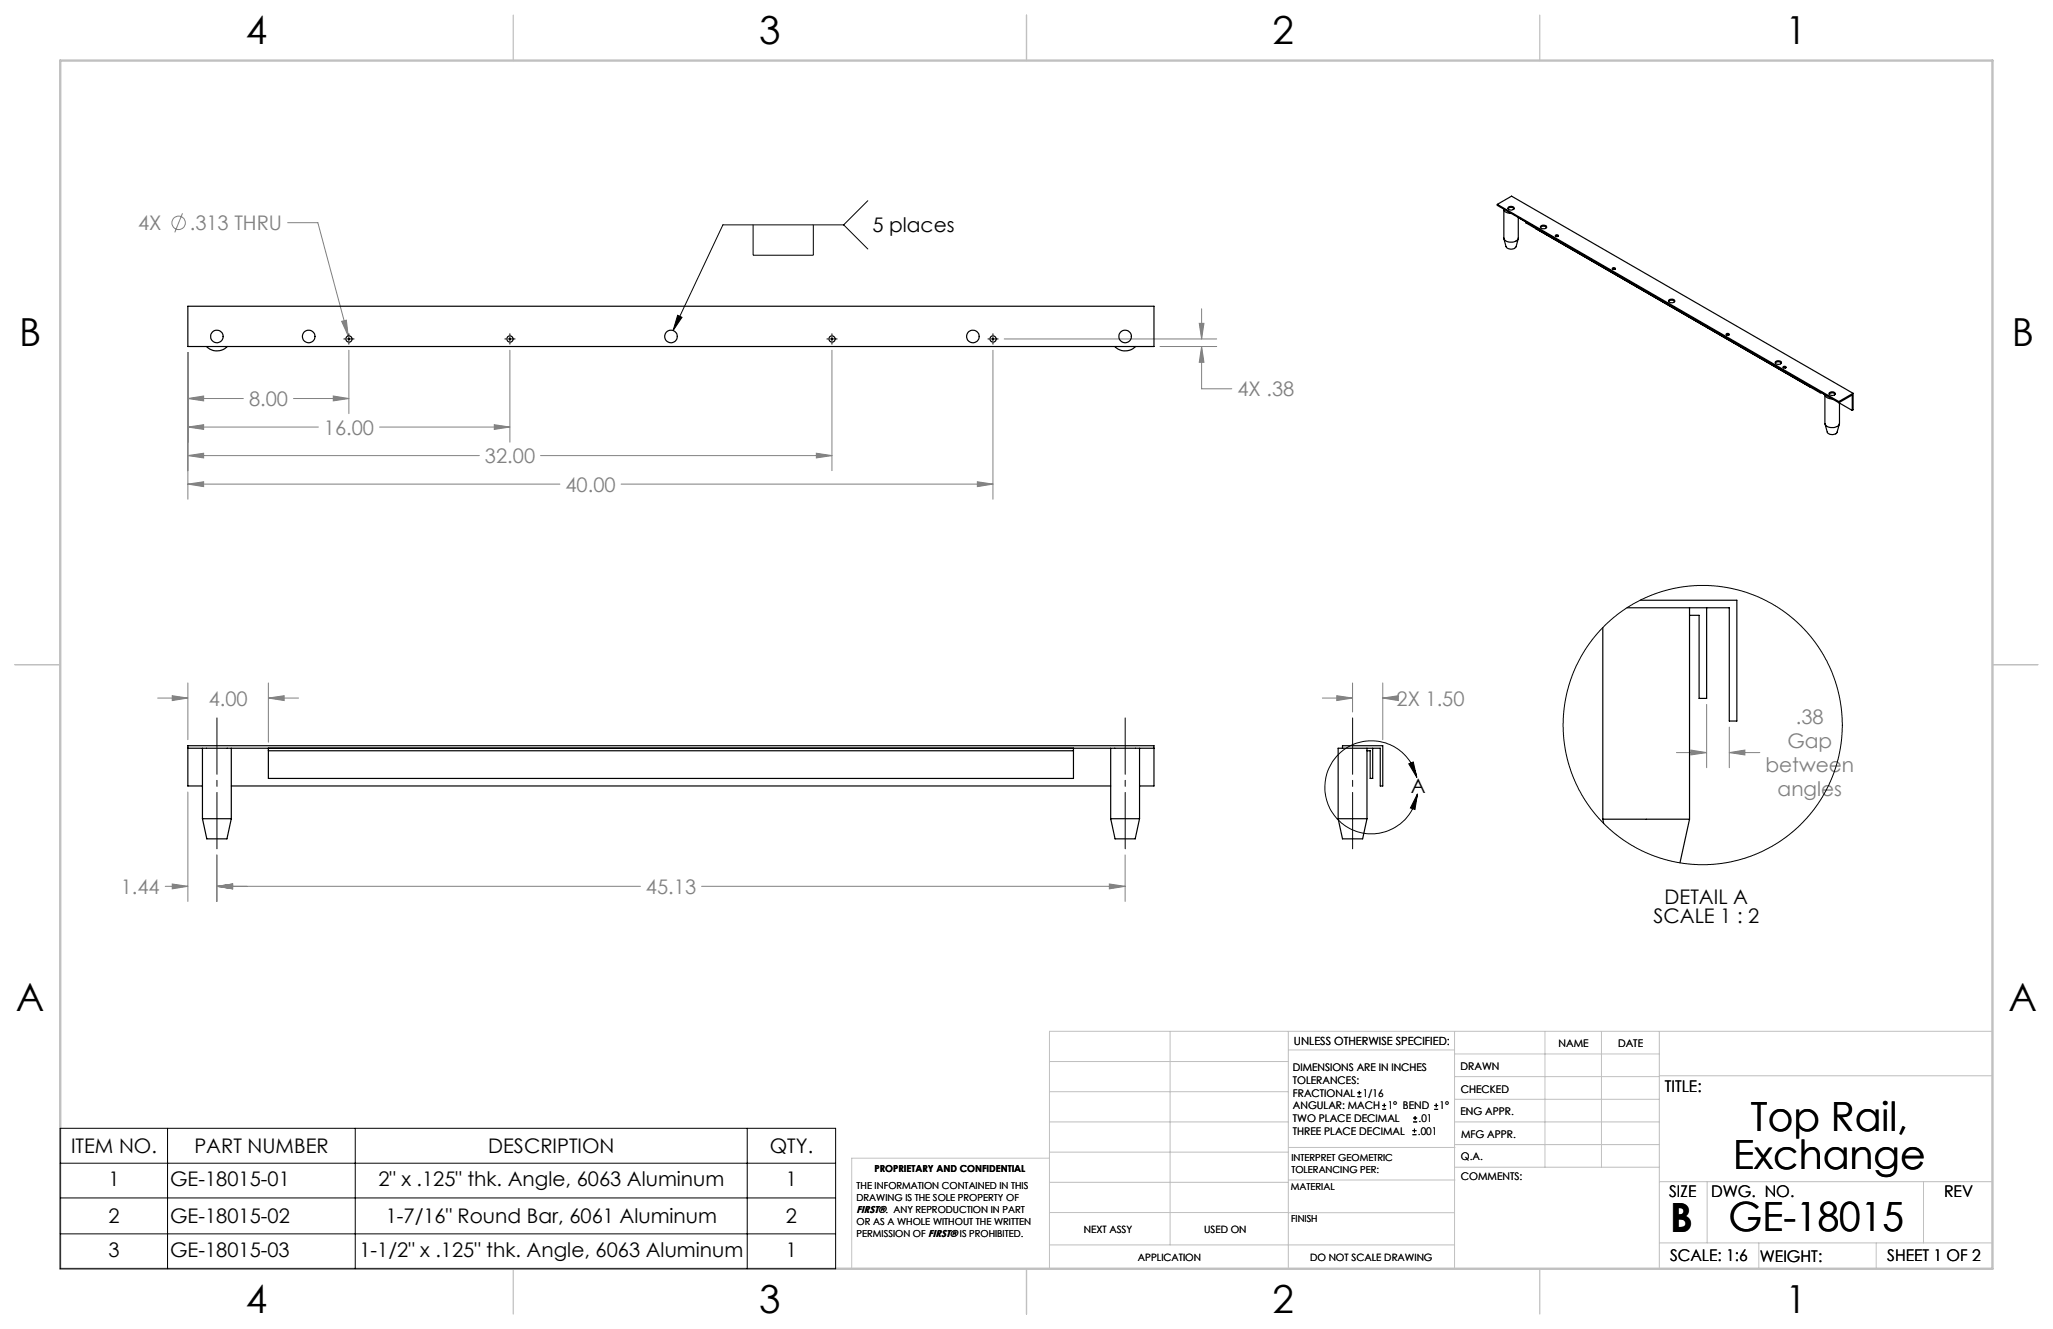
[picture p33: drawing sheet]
<svg xmlns="http://www.w3.org/2000/svg" width="432mm" height="279mm" viewBox="0 0 432 279" stroke-linecap="round" stroke-linejoin="round" font-family="sans-serif">
<defs><g id="words">
<g font-size="8.5">
<text x="368.3" y="237.7">Top Rail,</text>
<text x="364.5" y="245.8">Exchange</text>
<text x="351.3" y="259">B</text>
<text x="363.6" y="258.9">GE-18015</text>
</g>
<g font-size="8.1">
<text x="51.7" y="9.3">4</text>
<text x="159.7" y="9.3">3</text>
<text x="267.6" y="9.3">2</text>
<text x="375.6" y="9.3">1</text>
<text x="4" y="72.8">B</text>
<text x="423.1" y="72.8">B</text>
<text x="3.3" y="212.5">A</text>
<text x="422.4" y="212.5">A</text>
<text x="51.7" y="276">4</text>
<text x="159.7" y="276">3</text>
<text x="267.6" y="276">2</text>
<text x="375.6" y="276">1</text>
</g>
<g font-size="4.2" fill="#808080">
<text x="29" y="48.4">4X</text>
<text x="39.9" y="48.4">.313 THRU</text>
<text x="260.3" y="83.3">4X .38</text>
<text x="52.4" y="85.4">8.00</text>
<text x="68.1" y="91.4">16.00</text>
<text x="102" y="97.4">32.00</text>
<text x="118.9" y="103.4">40.00</text>
<text x="43.9" y="148.4">4.00</text>
<text x="293.7" y="148.4">2X 1.50</text>
<text x="377.7" y="152.2">.38</text>
<text x="375.9" y="157.3">Gap</text>
<text x="371.3" y="162.3">between</text>
<text x="373.9" y="167.4">angles</text>
<text x="25.4" y="187.9">1.44</text>
<text x="135.9" y="187.9">45.13</text>
</g>
<g font-size="4.2">
<text x="183.5" y="48.9">5 places</text>
<text x="296.8" y="166.7">A</text>
<text x="350.1" y="190">DETAIL A</text>
<text x="347.8" y="194.1">SCALE 1 : 2</text>
<text x="14.9" y="242.4">ITEM NO.</text>
<text x="40.9" y="242.4">PART NUMBER</text>
<text x="102.7" y="242.4">DESCRIPTION</text>
<text x="161.9" y="242.4">QTY.</text>
<text x="22.8" y="249.3">1</text>
<text x="35.8" y="249.3">GE-18015-01</text>
<text x="79.6" y="249.3">2&quot; x .125&quot; thk. Angle, 6063 Aluminum</text>
<text x="165.3" y="249.3">1</text>
<text x="22.8" y="257.1">2</text>
<text x="35.8" y="257.1">GE-18015-02</text>
<text x="81.1" y="257.1">1-7/16&quot; Round Bar, 6061 Aluminum</text>
<text x="165.3" y="257.1">2</text>
<text x="22.8" y="264.2">3</text>
<text x="35.8" y="264.2">GE-18015-03</text>
<text x="75.6" y="264.2">1-1/2&quot; x .125&quot; thk. Angle, 6063 Aluminum</text>
<text x="165.3" y="264.2">1</text>
</g>
<g font-size="3.4">
<text x="350.2" y="229.5">TITLE:</text>
<text x="351.1" y="251.6">SIZE</text>
<text x="359.9" y="251.6">DWG. NO.</text>
<text x="408.9" y="251.7">REV</text>
<text x="351.2" y="265.2">SCALE: 1:6</text>
<text x="370.1" y="265.3">WEIGHT:</text>
<text x="396.9" y="265.2">SHEET 1 OF 2</text>
</g>
<text font-size="2.4" x="272.2" y="219.7">UNLESS OTHERWISE SPECIFIED:</text>
<g font-size="2.2">
<text x="327.8" y="220.1">NAME</text>
<text x="340.3" y="220.2">DATE</text>
<text x="271.9" y="225.3">DIMENSIONS ARE IN INCHES</text>
<text x="271.9" y="227.9">TOLERANCES:</text>
<text x="307.2" y="224.9">DRAWN</text>
<text x="271.9" y="230.6">FRACTIONAL</text>
<text x="271.9" y="233.2">ANGULAR: MACH</text>
<text x="286.6" y="230.6">1/16</text>
<text x="291.9" y="233.2">1° BEND</text>
<text x="302.8" y="233.2">1°</text>
<text x="307.3" y="229.8">CHECKED</text>
<text x="271.9" y="238.5">THREE PLACE DECIMAL</text>
<text x="271.9" y="235.9">TWO PLACE DECIMAL</text>
<text x="298.2" y="238.5">.001</text>
<text x="298.4" y="235.9">.01</text>
<text x="307.2" y="234.5">ENG APPR.</text>
<text x="307.3" y="239.2">MFG APPR.</text>
<text x="307.3" y="243.9">Q.A.</text>
<text x="307.3" y="248.1">COMMENTS:</text>
</g>
<g font-size="2.1">
<text x="180.2" y="255.1">FIRST®. ANY REPRODUCTION IN PART</text>
<text x="227.9" y="259.2">NEXT ASSY</text>
<text x="253.3" y="259.2">USED ON</text>
<text x="239.3" y="265">APPLICATION</text>
<text x="275.5" y="265.1">DO NOT SCALE DRAWING</text>
</g>
<g font-size="2">
<text x="271.6" y="244.1">INTERPRET GEOMETRIC</text>
<text x="180.2" y="250">THE INFORMATION CONTAINED IN THIS</text>
<text x="183.9" y="246.4">PROPRIETARY AND CONFIDENTIAL</text>
<text x="271.5" y="250.2">MATERIAL</text>
<text x="271.6" y="246.6">TOLERANCING PER:</text>
<text x="180.2" y="252.5">DRAWING IS THE SOLE PROPERTY OF</text>
<text x="180.2" y="257.6">OR AS A WHOLE WITHOUT THE WRITTEN</text>
<text x="271.5" y="257">FINISH</text>
<text x="180.2" y="260.1">PERMISSION OF FIRST® IS PROHIBITED.</text>
</g>
</g></defs>
<g fill="none" stroke="#c0c0c0" stroke-width=".21">
<path d="M246.1 216.8v44.9M271 216.8v49.9M305.9 216.8v49.9M324.9 216.8v28.6M336.8 216.8v28.6M349 216.8v49.9M419.1 216.8h-198.4v49.9M220.7 235.9h50.3M220.7 229.5h50.3M220.7 223.2h50.3M271 220.7h34.9M305.9 231.1h43.1"/>
<path d="M305.9 226.3h43.1M305.9 221.6h43.1M305.9 235.9h43.1M349 226.2h70.1M220.7 248.6h50.3M220.7 242.2h50.3M220.7 254.9h50.3M220.7 243.5h-41.6v23.2M271 255h34.9M271 248.1h35M271 241.2h35M305.9 240.6h43.1"/>
<path d="M306 245.4h43M349 248.4h70.1M359.1 248.4v12.9M404.6 248.4v12.9M220.7 261.7h85.2M349 261.3h70.1M369.9 261.3v5.4M394.6 261.3v5.4"/>
</g>
<path d="M108 3.2v9.5M215.9 3.2v9.5M323.8 3.2v9.5M3.1 139.7h9.6M419.1 139.7h9.5M108 266.7v9.6M215.9 266.7v9.6M323.8 266.7v9.6" fill="none" stroke="#c0c0c0" stroke-width=".25"/>
<path d="M12.7 12.7h406.4v254h-406.4z" fill="none" stroke="#c0c0c0" stroke-width=".5"/>
<g fill="none" stroke="#808080" stroke-width=".21">
<path d="M38.4 44.8l-1.6 4.1M60.5 46.8h6.4l6.3 23.8M39.5 74.1v30.9M71.9 67.6l.9-.3 .4 3.3zM73.4 73.6v13.4M107.2 73.6v19.4M175 73.6v25.4M208.8 73.6v31.4M211.2 71.3h44.7M244 72.8h11.9M252.2 68h1l-.5 3.3zM252.7 72.8l.5 3.4h-1z"/>
<path d="M252.7 72.8v8.9h6.4M252.7 64.9v6.4M39.5 83.8l3.3-.5v1zM39.5 89.8l3.3-.5v1zM39.5 95.8l3.3-.5v1zM39.5 83.8h11.7M39.5 89.8h27.5M39.5 95.8h61.3M61.7 83.8h11.7M70.1 83.3l3.3 .5-3.3 .5zM79.8 89.8h27.4M104 89.3l3.2 .5-3.2 .5z"/>
<path d="M113.7 95.8h61.3M171.7 95.3l3.3 .5-3.3 .5zM39.5 101.8l3.3-.5v1zM39.5 101.8h78.3M130.6 101.8h78.2M205.6 101.3l3.2 .5-3.2 .5zM33.2 146.8h6.3M36.2 146.3l3.3 .5-3.3 .5zM39.5 143.6v11.9M56.4 146.8l3.4-.5v1zM56.4 143.6v12.4M56.4 146.8h6.4"/>
<path d="M278.1 146.8h6.4M281.2 146.3l3.3 .5-3.3 .5zM284.5 143.6v6.1M290.8 146.8l3.3-.5v1zM290.8 146.8h1.7M290.8 143.6v11.9M352.6 158.2h6.4M355.6 157.7l3.4 .5-3.4 .5zM359 148.1v13.3M363.7 158.2l3.3-.5v1zM363.7 152.9v8.5M363.7 158.2h6.4"/>
<path d="M39.5 166.5v23M45.6 179.7v9.8M236.6 179.7v9.8M34.7 186.3h4.8M36.2 185.8l3.3 .5-3.3 .6zM45.6 186.3l3.3-.5v1.1zM45.6 186.3h89.1M147.6 186.3h89M233.3 185.8l3.3 .5-3.3 .6z"/>
<circle cx="37.6" cy="46.9" r="1.41"/>
</g>
<g fill="none" stroke="#000" stroke-width=".21">
<path d="M158.4 47.3v6.4h12.7v-6.4M177.4 47.3h-25.4l-10.4 22.2M177.4 47.3l5.1 5.1M182.5 42.2l-5.1 5.1M72.3 71.3h.2M73 71.3h.8M73.4 70.2v.2M73.4 70.8v.9M73.4 72.1v.3M74.2 71.3h.3M106.2 71.3h.2M106.8 71.3h.9"/>
<path d="M107.2 70.2v.2M107.2 70.8v.9M107.2 72.1v.3M108.1 71.3h.2M142.5 66.3l.9 .4-1.8 2.8zM173.9 71.3h.2M174.6 71.3h.8M175 70.2v.2M175 70.8v.9M175 72.1v.3M175.8 71.3h.3M207.8 71.3h.2"/>
<path d="M208.4 71.3h.9M208.8 70.2v.2M208.8 70.8v.9M208.8 72.1v.3M209.7 71.3h.2M296.3 160.6l1-.4 .7 3.2zM298 163.4a9.8 9.8 0 0 0-15.3-5.8 9.8 9.8 0 0 0 .7 16.3 9.8 9.8 0 0 0 14.7-7M298.1 166.9l-.5 3.3-.9-.3zM12.7 237.2h163.1v29.5h-163.1zM35.2 237.2v29.5M74.7 237.2v29.5M157.2 237.2v29.5"/>
<path d="M12.7 251.8h163.1M12.7 259.4h163.1M12.7 244.5h163.1"/>
</g>
<path d="M45.6 150.9v27.5M236.7 150.9v27.5M284.5 178.4v-27.5" fill="none" stroke="#000" stroke-width=".21" stroke-dasharray="15.2 1.3 1.3 1.3" stroke-dashoffset="3.4"/>
<path d="M142.5 66.3l.9 .4-1.8 2.8zM296.3 160.6l1-.4 .7 3.2zM298.1 166.9l-.5 3.3-.9-.3z" fill="#000"/>
<path d="M56.4 146.8l3.4-.5v1zM36.2 146.3l3.3 .5-3.3 .5zM45.6 186.3l3.3-.5v1.1zM36.2 185.8l3.3 .5-3.3 .6zM45.6 186.3l3.3-.5v1.1zM233.3 185.8l3.3 .5-3.3 .6zM70.1 83.3l3.3 .5-3.3 .5zM39.5 83.8l3.3-.5v1zM39.5 89.8l3.3-.5v1zM104 89.3l3.2 .5-3.2 .5zM39.5 95.8l3.3-.5v1zM171.7 95.3l3.3 .5-3.3 .5zM39.5 101.8l3.3-.5v1zM205.6 101.3l3.2 .5-3.2 .5zM252.2 68h1l-.5 3.3zM252.7 72.8l.5 3.4h-1zM71.9 67.6l1.3 3-.4-3.3zM281.2 146.3l3.3 .5-3.3 .5zM290.8 146.8l3.3-.5v1zM355.6 157.7l3.4 .5-3.4 .5zM363.7 158.2l3.3-.5v1z" fill="#808080"/>
<g fill="none" stroke="#000" stroke-width=".25">
<path d="M314.9 43v.2l71.9 41.5M314.9 43l71.9 41.4M314.9 43l3-1.8 71.8 41.5M316.3 50.2l.5 1.7a1.32 1.32 0 0 0 2.1 0l.4-1.7M317.2 43.9l.4-.3 .6 .1 .3 .2M317.2 43.6l.6-.2a.4 .4 0 0 1 .5 .1 .4 .4 0 0 1 0 .5 .63 .63 0 0 1-.7 .2 .63 .63 0 0 1-.4-.6zM317.9 44.9l-.4-.1a1.09 1.09 0 0 1-1.2-.8v6a1.71 1.71 0 0 0 2.6 .7l.4-.6v-4.4M320.9 46.6v.2l61.9 35.8M323 48h.1M324 47.6l.5-.3a.5 .5 0 0 1 .5 0 .5 .5 0 0 1 .3 .5 .73 .73 0 0 1-1.3-.2zM324 47.8l.5-.2 .7 .1 .1 .1M327.2 49.7l.2-.1 .3 .1-.2-.1z"/>
<path d="M327.2 49.4h.1a.24 .24 0 0 1 .3 0 .24 .24 0 0 1 .1 .3 .28 .28 0 0 1-.4 .1 .28 .28 0 0 1-.1-.4zM339.2 56.6h.5zM339.2 56.3h.1a.27 .27 0 0 1 .3 0 .27 .27 0 0 1 .1 .3h-.1a.26 .26 0 0 1-.4 .1 .26 .26 0 0 1 0-.4zM39.5 64.4h203.2v8.4h-203.2zM43.4 72.8a3.1 3.1 0 0 0 4.4 0M234.5 72.8a3.1 3.1 0 0 0 4.3 0M350.9 63.4l.5-.3 .8 .3M351 63.1l.3-.2a.51 .51 0 0 1 .6 0 .51 .51 0 0 1 .2 .6l-.3 .1a.59 .59 0 0 1-.8-.5zM363.1 70.2l.3-.1a.22 .22 0 0 1 .3 .1 .22 .22 0 0 1-.3 .3l-.4-.2zM363.1 70.3l.5 .1zM373.4 76.3l.5-.2h.5l.3 .2M373.5 76l.4-.2a.48 .48 0 0 1 .6 .1 .48 .48 0 0 1 .1 .5l-.1 .1a.7 .7 0 0 1-1.1-.4z"/>
<path d="M375.1 77.3h.5zM375.1 77.1l.1-.1a.26 .26 0 0 1 .3 0 .26 .26 0 0 1 .1 .3l-.2 .1a.25 .25 0 0 1-.3 0 .25 .25 0 0 1 0-.3zM375.6 77.3h.1M380.8 81.2v.2l.2-.1M382.8 82.4v.2M383 82.5h.1M383 82.5l-.2 .1M383 82.5l.8 .5M383.8 83a1.42 1.42 0 0 0 1.6 .9M383.8 83v6a1.86 1.86 0 0 0 3.1 .2v-4.6M383.9 89.1l.4 1.7a1.29 1.29 0 0 0 2.1 0l.5-1.7M384.7 82.7l.3-.2a.61 .61 0 0 1 .6-.1 .61 .61 0 0 1 .4 .5l-.6 .2a.58 .58 0 0 1-.7-.4z"/>
<path d="M384.7 82.9l.3-.2a.79 .79 0 0 1 1 .2M386.8 84.4v.3M386.8 84.7l2.8-1.7v3.3M386.9 84.7l2.7 1.6M389.7 82.7l-2.9 1.7M389.7 82.7v3.4l-.1 .2M337.1 131.9v40.3M345 126.2h20.3v25.4h-1.6v-23.8h-21.5M355.4 127.8v44.4M359 127.8v19h-1.6v-17.4h-2M39.5 157.3h203.2M42.6 157.3v14.8"/>
<path d="M48.6 157.3v14.8M56.4 157.3v6.4h169.4v-6.4M56.4 157.8h169.4M233.6 157.3v14.8M239.7 157.3v14.8M282.4 157.3h-1v14.8M282.4 156.8h8.4v8.4h-.5v-7.9h-7.9zM287.5 157.3v14.8M288.7 157.3v6.4h-.5v-5.9h-.7M42.6 172.1h6M42.6 172.1l.9 4.3h4.2l.9-4.3M42.6 165.2h-3.1v-8.4h203.2v8.4h-3"/>
<path d="M48.6 165.2h185M233.6 172.1h6.1M233.6 172.1l.9 4.3h4.3l.9-4.3M281.4 172.1h6.1M281.4 172.1l1 4.3h4.2l.9-4.3M337.1 172.2h18.3M337.1 172.2l.2 .9M355.4 172.2l-2.1 9.2"/>
<circle cx="45.6" cy="70.7" r="1.32"/>
<circle cx="64.9" cy="70.7" r="1.33"/>
<circle cx="73.4" cy="71.3" r=".66"/>
<circle cx="107.3" cy="71.3" r=".66"/>
<circle cx="141.1" cy="70.7" r="1.33"/>
<circle cx="175" cy="71.3" r=".66"/>
<circle cx="204.6" cy="70.7" r="1.33"/>
<circle cx="208.9" cy="71.3" r=".66"/>
<circle cx="236.6" cy="70.7" r="1.32"/>
</g>
<g fill="none" stroke="#000" stroke-width=".21">
<path d="M285.5 230.6h.8M285.5 229.7h.8M285.9 229.3v.9M290.7 233.2h.8M290.7 232.4h.8M291.1 232v.8M297.1 238.5h.8M297.1 237.7h.8M297.2 235.9h.9M297.2 235.1h.9M297.5 237.3v.8M297.6 234.6v.9"/>
<path d="M301.7 233.2h.8M301.7 232.4h.8M302.1 232v.8"/>
<circle cx="358.1" cy="152.4" r="29.4"/>
</g>
<use href="#words"/>
</svg>
